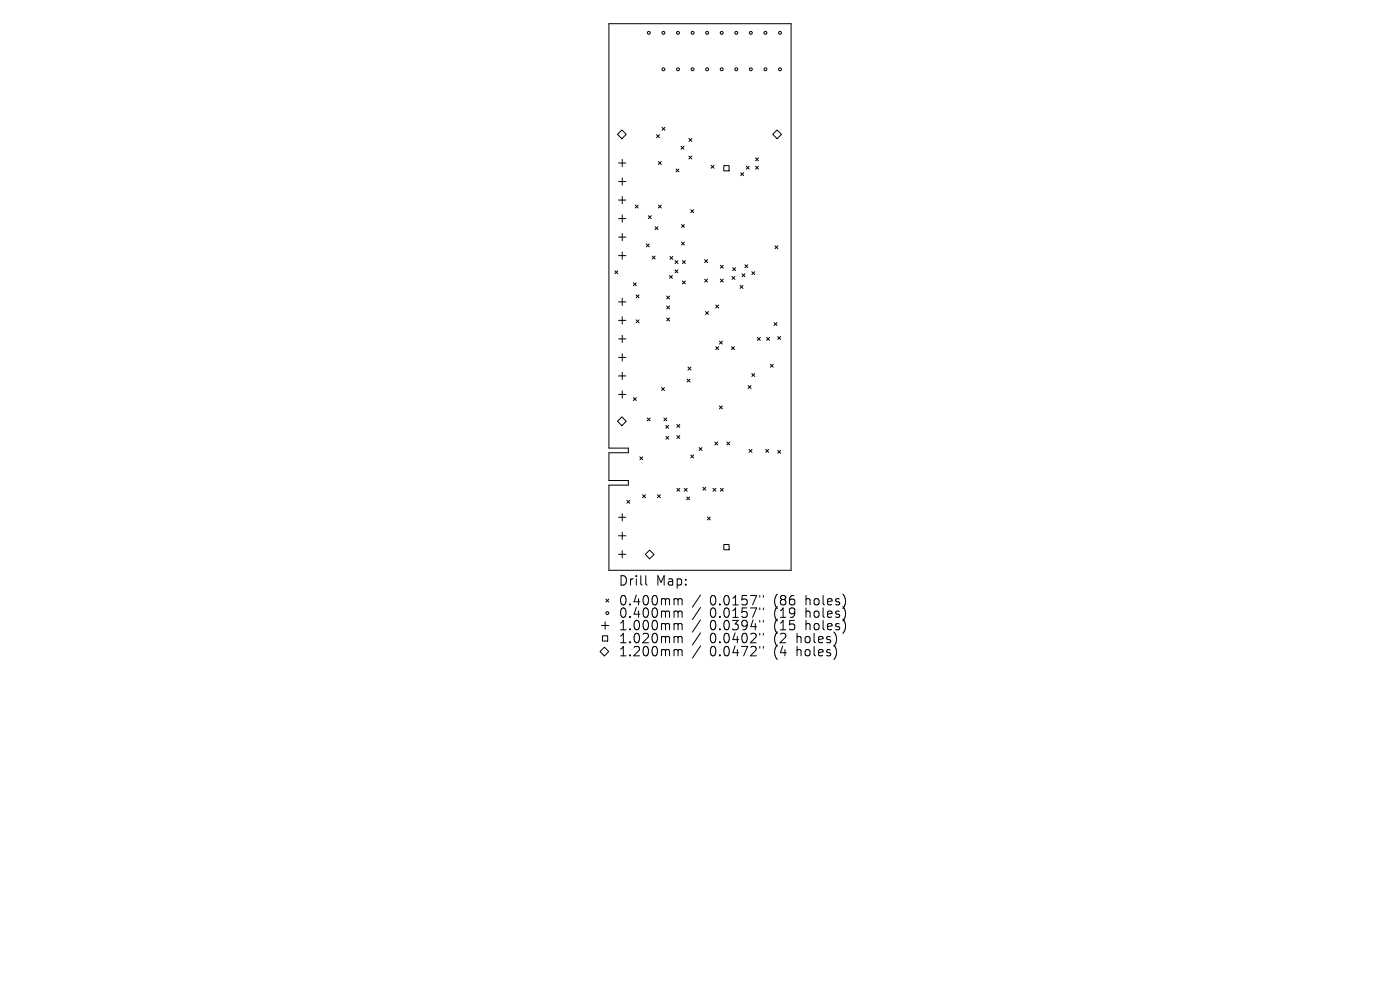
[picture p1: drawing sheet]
<svg xmlns="http://www.w3.org/2000/svg" width="297mm" height="210mm" viewBox="0 0 297 210" stroke-linecap="round" stroke-linejoin="round" font-family="sans-serif">
<defs><g id="words">
<g font-size="2.8">
<text x="131.1" y="124.5">Drill</text>
<text x="139.2" y="124.5">Map:</text>
<text x="131.1" y="128.7">0.400mm</text>
<text x="131.1" y="131.3">0.400mm</text>
<text x="150.6" y="128.7">0.0157&quot;</text>
<text x="150.6" y="131.3">0.0157&quot;</text>
<text x="164.3" y="128.7">(86</text>
<text x="164.3" y="131.3">(19</text>
<text x="171.2" y="128.7">holes)</text>
<text x="171.2" y="131.3">holes)</text>
<text x="131.1" y="134">1.000mm</text>
<text x="131.1" y="136.7">1.020mm</text>
<text x="150.6" y="134">0.0394&quot;</text>
<text x="150.6" y="136.7">0.0402&quot;</text>
<text x="164.3" y="134">(15</text>
<text x="164.3" y="136.7">(2</text>
<text x="169.3" y="136.7">holes)</text>
<text x="171.2" y="134">holes)</text>
<text x="131.1" y="139.5">1.200mm</text>
<text x="150.6" y="139.5">0.0472&quot;</text>
<text x="164.3" y="139.5">(4</text>
<text x="169.3" y="139.5">holes)</text>
</g>
</g></defs>
<g fill="none" stroke="#000" stroke-width=".21">
<path d="M129.2 5h38.6v116h-38.6v-18.1h4.1v-1h-4.1v-5.9h4.1v-.9h-4.1zM131 28.5l.9-.9 1 .9-1 .9zM131.2 34.6h1.6M131.2 38.5h1.6M132 33.8v1.6M132 37.7v1.6M139.3 28.6l.6 .6M139.7 34.3l.6 .6M139.9 28.6l-.6 .6M140.3 34.3l-.6 .6M140.5 27l.6 .6M141.1 27l-.6 .6"/>
<path d="M143.4 35.8l.6 .7M144 35.8l-.6 .7M144.5 31l.6 .7M145.1 31l-.6 .7M146.1 29.4l.7 .6M146.1 33.1l.7 .6M146.8 33.1l-.7 .6M146.8 29.4l-.7 .6M150.9 35.1l.6 .6M151.5 35.1l-.6 .6M153.6 35.1h1.1v1.2h-1.1zM157.1 36.6l.7 .7"/>
<path d="M157.8 36.6l-.7 .7M158.3 35.3l.6 .6M158.9 35.3l-.6 .6M160.3 33.5l.6 .6M160.3 35.3l.6 .6M160.9 33.5l-.6 .6M160.9 35.3l-.6 .6M164.9 27.6l.9 .9-.9 .9-1-.9zM130.4 57.4l.7 .7M131.1 57.4l-.7 .7M131.2 42.4h1.6M131.2 46.4h1.6"/>
<path d="M131.2 50.3h1.6M131.2 54.2h1.6M132 41.7v1.5M132 45.6v1.5M132 49.5v1.6M132 53.4v1.6M134.4 60l.6 .6M134.8 43.5l.6 .6M135 60l-.6 .6M135.4 43.5l-.6 .6M137.1 51.8l.6 .6M137.5 45.8l.7 .6"/>
<path d="M137.7 51.8l-.6 .6M138.2 45.8l-.7 .6M138.4 54.3l.6 .6M139 48.1l.6 .6M139 54.3l-.6 .6M139.6 48.1l-.6 .6M139.7 43.5l.6 .6M140.3 43.5l-.6 .6M142 58.4l.6 .6M142.1 54.4l.6 .6M142.6 58.4l-.6 .6M142.7 54.4l-.6 .6"/>
<path d="M143.2 55.3l.6 .6M143.2 57.2l.6 .7M143.8 57.2l-.6 .7M143.8 55.3l-.6 .6M144.6 47.6l.6 .6M144.6 51.4l.6 .6M144.8 55.3l.6 .6M144.8 59.6l.6 .6M145.2 47.6l-.6 .6M145.2 51.4l-.6 .6M145.4 55.3l-.6 .6M145.4 59.6l-.6 .6"/>
<path d="M146.5 44.5l.7 .6M147.2 44.5l-.7 .6M149.5 55.1l.6 .6M149.5 59.2l.6 .6M150.1 55.1l-.6 .6M150.1 59.2l-.6 .6M152.8 56.3l.6 .6M152.8 59.2l.6 .6M153.4 56.3l-.6 .6M153.4 59.2l-.6 .6M155.3 58.7l.6 .6M155.4 56.8l.6 .6"/>
<path d="M155.9 58.7l-.6 .6M156 56.8l-.6 .6M157.4 58.1l.6 .6M158 56.2l.6 .6M158 58.1l-.6 .6M158.6 56.2l-.6 .6M159.5 57.6l.6 .7M160.1 57.6l-.6 .7M164.4 52.1l.6 .7M165 52.1l-.6 .7M131.2 64h1.6M131.2 68h1.6"/>
<path d="M131.2 71.9h1.6M131.2 75.8h1.6M131.2 79.7h1.6M132 63.3v1.5M132 67.2v1.5M132 71.1v1.6M132 75v1.6M132 79v1.5M135 62.6l.6 .6M135 67.9l.6 .6M135.6 62.6l-.6 .6M135.6 67.9l-.6 .6"/>
<path d="M141.4 62.8l.7 .6M141.4 64.9l.7 .6M141.4 67.5l.7 .6M142.1 62.8l-.7 .6M142.1 64.9l-.7 .6M142.1 67.5l-.7 .6M145.9 77.9l.7 .6M146.6 77.9l-.7 .6M149.7 66.1l.6 .6M150.3 66.1l-.6 .6M151.8 64.7l.7 .6M151.8 73.5l.7 .7"/>
<path d="M152.5 64.7l-.7 .6M152.5 73.5l-.7 .7M152.6 72.4l.6 .6M153.2 72.4l-.6 .6M155.2 73.5l.6 .7M155.8 73.5l-.6 .7M157 60.6l.6 .6M157.6 60.6l-.6 .6M159.5 79.2l.6 .7M160.1 79.2l-.6 .7M160.7 71.6l.6 .6M161.3 71.6l-.6 .6"/>
<path d="M162.6 71.6l.7 .6M163.3 71.6l-.7 .6M163.4 77.3l.6 .6M164 77.3l-.6 .6M164.2 68.4l.6 .7M164.8 68.4l-.6 .7M165 71.4l.6 .6M165.6 71.4l-.6 .6M131 89.4l.9-1 1 1-1 .9zM131.2 83.7h1.6M132 82.9v1.5M134.4 84.3l.6 .7"/>
<path d="M135 84.3l-.6 .7M135.7 96.9l.7 .6M136.4 96.9l-.7 .6M137.3 88.7l.6 .6M137.9 88.7l-.6 .6M140.3 82.2l.7 .6M140.8 88.7l.7 .6M141 82.2l-.7 .6M141.2 90.2l.7 .7M141.3 92.6l.6 .6M141.5 88.7l-.7 .6M141.9 90.2l-.7 .7"/>
<path d="M141.9 92.6l-.6 .6M143.6 90l.6 .7M143.6 92.4l.6 .6M144.2 90l-.6 .7M144.2 92.4l-.6 .6M145.8 80.4l.6 .6M146.4 80.4l-.6 .6M146.5 96.5l.7 .6M147.2 96.5l-.7 .6M148.3 94.9l.6 .7M148.9 94.9l-.6 .7M151.6 93.8l.7 .6"/>
<path d="M152.3 93.8l-.7 .6M152.6 86.1l.6 .6M153.2 86.1l-.6 .6M154.2 93.8l.6 .6M154.8 93.8l-.6 .6M158.7 81.8l.6 .6M158.9 95.3l.6 .7M159.3 81.8l-.6 .6M159.5 95.3l-.6 .7M162.4 95.3l.7 .7M163.1 95.3l-.7 .7M165 95.5l.6 .7"/>
<path d="M165.6 95.5l-.6 .7M131.2 109.7h1.6M131.2 113.7h1.6M131.2 117.6h1.6M132 109v1.5M132 112.9v1.5M132 116.8v1.6M133 106.1l.6 .7M133.6 106.1l-.6 .7M136.3 105l.6 .6M136.9 117.6l.9-.9 .9 .9-.9 .9zM136.9 105l-.6 .6"/>
<path d="M139.5 105l.6 .6M140.1 105l-.6 .6M143.6 103.6l.6 .6M144.2 103.6l-.6 .6M145.2 103.6l.6 .6M145.7 105.4l.6 .6M145.8 103.6l-.6 .6M146.3 105.4l-.6 .6M149.1 103.4l.6 .6M149.7 103.4l-.6 .6M150.1 109.7l.6 .6M150.7 109.7l-.6 .6"/>
<path d="M151.2 103.6l.7 .6M151.9 103.6l-.7 .6M152.8 103.6l.6 .6M153.4 103.6l-.6 .6M153.6 115.5h1.1v1.1h-1.1zM127.3 138.2l.9-.9 .9 .9-.9 .9zM127.6 132.7h1.5M127.8 134.9h1.1v1.1h-1.1zM128.4 131.9v1.6M128.5 127.1l.6 .6M129.1 127.1l-.6 .6M137 122.1v1.7l.3 .3"/>
<path d="M143.3 127h.3l.3 .3M143.3 129.6h.3l.3 .3M143.3 132.3h.3l.3 .3M143.3 135h.3l.3 .3M143.3 137.8h.3l.3 .3M143.9 127.3l.2-.3 .5 .1 .1 1.2M143.9 127.3v1M143.9 129.9v1.1M143.9 132.6v1M143.9 135.3v1M143.9 138.1v1M143.9 129.9l.2-.3 .5 .1 .1 1.3"/>
<path d="M143.9 132.6l.2-.3 .5 .1 .1 1.2M143.9 135.3l.2-.3 .5 .1 .1 1.2M143.9 138.1l.2-.3 .5 .1 .1 1.2M148.6 126.2l-1.7 2.6M148.6 128.9l-1.7 2.5M148.6 131.5l-1.7 2.6M148.6 134.2l-1.7 2.6M148.6 137l-1.7 2.6M161.2 126.3v.4M161.2 129v.3M161.2 131.6v.4M161.2 134.3v.4"/>
<path d="M161.2 137.1v.4M161.9 126.3v.4M161.9 129v.3M161.9 131.6v.4M161.9 134.3v.4M161.9 137.1v.4"/>
<circle cx="137.6" cy="7" r=".31"/>
<circle cx="140.7" cy="14.7" r=".31"/>
<circle cx="140.7" cy="7" r=".31"/>
<circle cx="143.8" cy="14.7" r=".31"/>
<circle cx="143.8" cy="7" r=".31"/>
<circle cx="146.9" cy="14.7" r=".31"/>
<circle cx="146.9" cy="7" r=".31"/>
<circle cx="150" cy="14.7" r=".31"/>
<circle cx="150" cy="7" r=".31"/>
<circle cx="153.1" cy="14.7" r=".31"/>
<circle cx="153.1" cy="7" r=".31"/>
<circle cx="156.2" cy="14.7" r=".31"/>
<circle cx="156.2" cy="7" r=".31"/>
<circle cx="159.3" cy="14.7" r=".31"/>
<circle cx="159.3" cy="7" r=".31"/>
<circle cx="162.4" cy="14.7" r=".31"/>
<circle cx="162.4" cy="7" r=".31"/>
<circle cx="165.5" cy="14.7" r=".31"/>
<circle cx="165.5" cy="7" r=".31"/>
<circle cx="128.8" cy="130" r=".31"/>
</g>
<use href="#words"/>
</svg>
